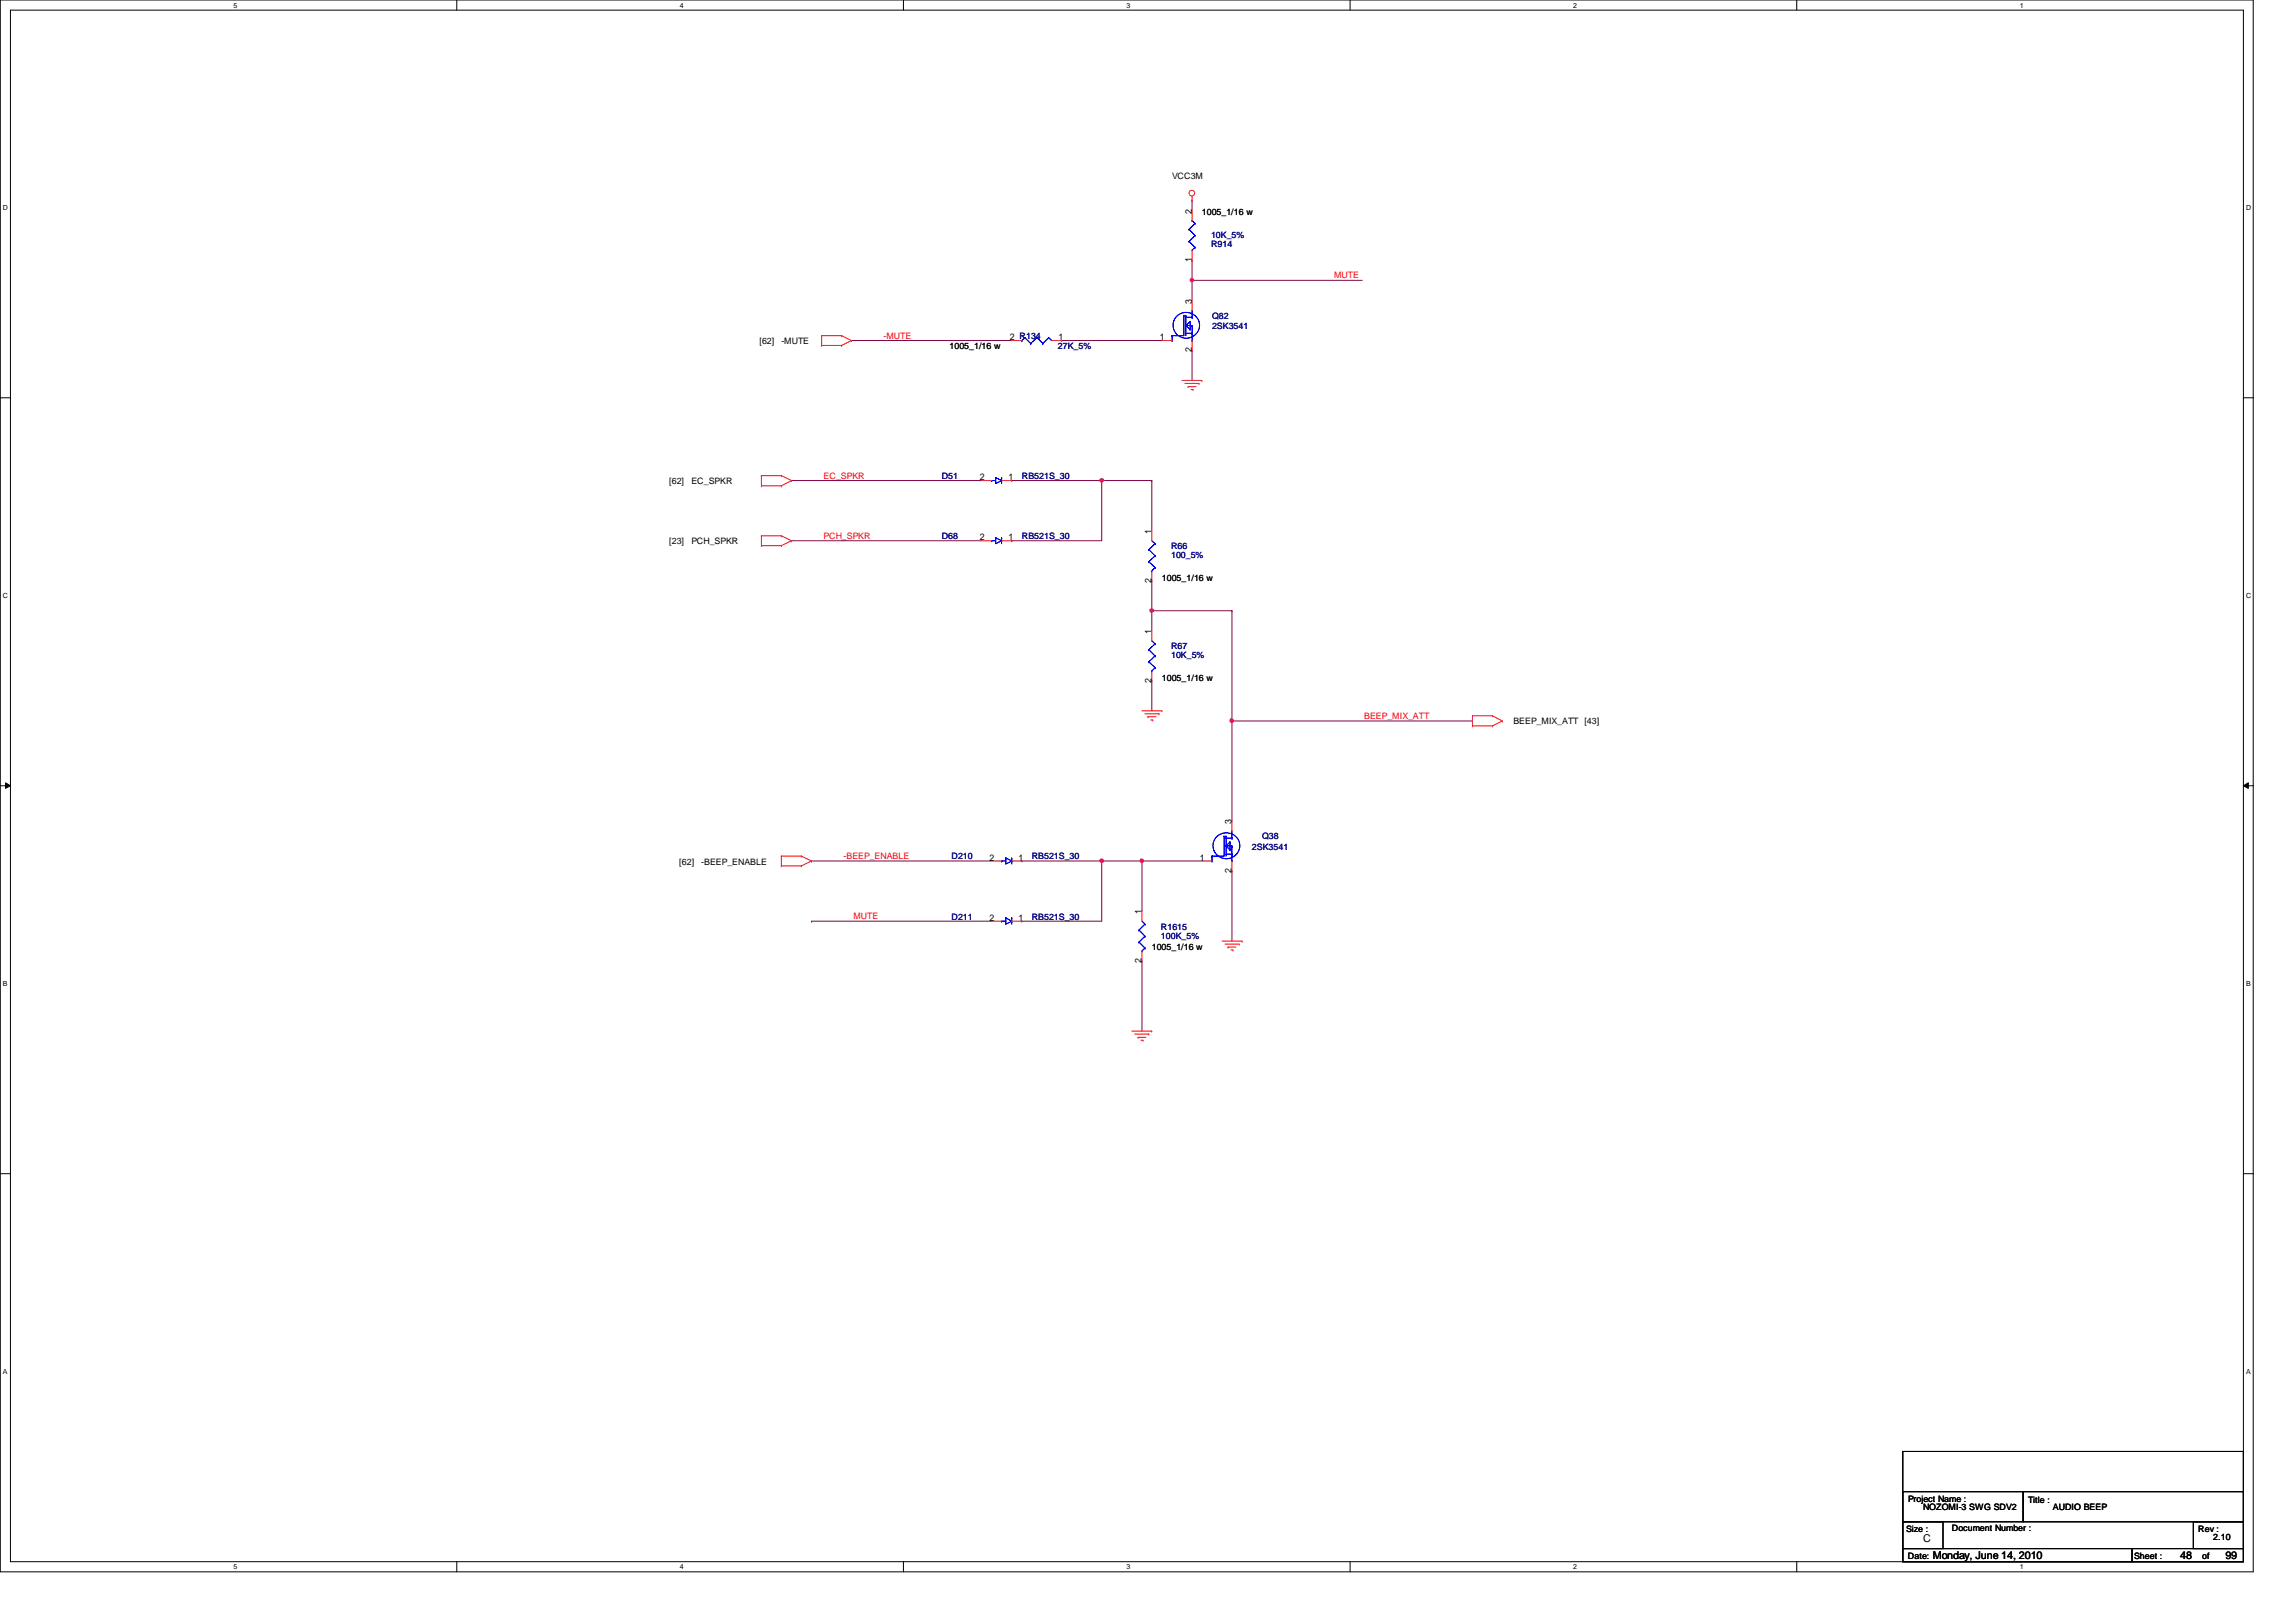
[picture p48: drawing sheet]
<svg xmlns="http://www.w3.org/2000/svg" width="297mm" height="210mm" viewBox="0 0 297 210" stroke-linecap="round" stroke-linejoin="round" font-family="sans-serif">
<defs><g id="words">
<g font-size="1.4">
<text x="248.8" y="199.5">C</text>
<text x="250.1" y="201.7">Monday, June 14, 2010</text>
<text x="282.1" y="201.7">48</text>
<text x="287.9" y="201.7">99</text>
</g>
<g font-size="1.2">
<text x="154.2" y="27.6" transform="rotate(-90 154.2 27.6)">2</text>
<text x="154.2" y="33.9" transform="rotate(-90 154.2 33.9)">1</text>
<text x="154.2" y="39.3" transform="rotate(-90 154.2 39.3)">3</text>
<text x="130.6" y="44">2 R134</text>
<text x="136.9" y="44">1</text>
<text x="150.1" y="44">1</text>
<text x="154.2" y="45.6" transform="rotate(-90 154.2 45.6)">2</text>
<text x="126.7" y="62.1">2</text>
<text x="130.5" y="62.1">1</text>
<text x="126.7" y="69.9">2</text>
<text x="130.5" y="69.9">1</text>
<text x="149" y="69.1" transform="rotate(-90 149 69.1)">1</text>
<text x="149" y="75.4" transform="rotate(-90 149 75.4)">2</text>
<text x="149" y="82" transform="rotate(-90 149 82)">1</text>
<text x="149" y="88.3" transform="rotate(-90 149 88.3)">2</text>
<text x="159.3" y="106.6" transform="rotate(-90 159.3 106.6)">3</text>
<text x="128" y="111.4">2</text>
<text x="131.8" y="111.4">1</text>
<text x="155.2" y="111.4">1</text>
<text x="159.3" y="112.9" transform="rotate(-90 159.3 112.9)">2</text>
<text x="128" y="119.2">2</text>
<text x="131.8" y="119.2">1</text>
<text x="147.7" y="118.3" transform="rotate(-90 147.7 118.3)">1</text>
<text x="147.7" y="124.6" transform="rotate(-90 147.7 124.6)">2</text>
</g>
<g font-size="1.1">
<text x="151.6" y="23.2">VCC3M</text>
<text x="155.5" y="27.8">1005_1/16 w</text>
<text x="98.3" y="44.5">[62]</text>
<text x="101.1" y="44.5">-MUTE</text>
<text x="122.8" y="45.2">1005_1/16 w</text>
<text x="86.6" y="62.7">[62]</text>
<text x="89.4" y="62.7">EC_SPKR</text>
<text x="86.6" y="70.4">[23]</text>
<text x="89.4" y="70.4">PCH_SPKR</text>
<text x="150.3" y="75.2">1005_1/16 w</text>
<text x="150.3" y="88.2">1005_1/16 w</text>
<text x="195.8" y="93.7">BEEP_MIX_ATT [43]</text>
<text x="87.9" y="111.9">[62]</text>
<text x="90.7" y="111.9">-BEEP_ENABLE</text>
<text x="149" y="122.9">1005_1/16 w</text>
<text x="246.8" y="194.4">Project Name :</text>
<text x="248.8" y="195.4">NOZOMI-3 SWG SDV2</text>
<text x="262.4" y="194.5">Title :</text>
<text x="265.6" y="195.4">AUDIO BEEP</text>
<text x="246.6" y="198.3">Size :</text>
<text x="246.8" y="201.8">Date:</text>
<text x="252.5" y="198.2">Document Number :</text>
<text x="276.1" y="201.8">Sheet :</text>
<text x="284.4" y="198.3">Rev :</text>
<text x="284.9" y="201.8">of</text>
<text x="286.3" y="199.3">2.10</text>
</g>
<g font-size="1.1" fill="#000080">
<text x="156.7" y="32">R914</text>
<text x="156.7" y="30.8">10K_5%</text>
<text x="156.8" y="41.3">Q82</text>
<text x="136.9" y="45.2">27K_5%</text>
<text x="156.8" y="42.6">2SK3541</text>
<text x="121.8" y="62">D51</text>
<text x="132.2" y="62">RB521S_30</text>
<text x="121.8" y="69.8">D68</text>
<text x="132.2" y="69.8">RB521S_30</text>
<text x="151.5" y="71.1">R66</text>
<text x="151.5" y="72.2">100_5%</text>
<text x="151.5" y="84">R67</text>
<text x="151.5" y="85.2">10K_5%</text>
<text x="123.1" y="111.2">D210</text>
<text x="133.5" y="111.2">RB521S_30</text>
<text x="162" y="109.9">2SK3541</text>
<text x="163.3" y="108.6">Q38</text>
<text x="123.1" y="119">D211</text>
<text x="133.5" y="119">RB521S_30</text>
<text x="150.2" y="120.3">R1615</text>
<text x="150.2" y="121.5">100K_5%</text>
</g>
<g font-size="1.1" fill="#f00">
<text x="172.6" y="36">MUTE</text>
<text x="114.3" y="43.8">-MUTE</text>
<text x="106.5" y="61.9">EC_SPKR</text>
<text x="106.5" y="69.7">PCH_SPKR</text>
<text x="176.5" y="93">BEEP_MIX_ATT</text>
<text x="109.1" y="111.2">-BEEP_ENABLE</text>
<text x="110.4" y="119">MUTE</text>
</g>
<g font-size=".9">
<text x="30.2" y="1">5</text>
<text x="88" y="1">4</text>
<text x="145.8" y="1">3</text>
<text x="203.5" y="1">2</text>
<text x="261.3" y="1">1</text>
<text x=".4" y="27.2">D</text>
<text x="290.6" y="27.2">D</text>
<text x=".4" y="77.3">C</text>
<text x="290.6" y="77.3">C</text>
<text x=".4" y="127.6">B</text>
<text x="290.6" y="127.6">B</text>
<text x=".4" y="177.8">A</text>
<text x="290.6" y="177.8">A</text>
<text x="30.2" y="203.1">5</text>
<text x="88" y="203.1">4</text>
<text x="145.8" y="203.1">3</text>
<text x="203.5" y="203.1">2</text>
<text x="261.3" y="203.1">1</text>
</g>
</g></defs>
<path d="M0 0h291.5v203.4h-291.5zM1.4 1.3h288.8v200.8h-288.8z" fill="none" stroke="#000" stroke-width=".13"/>
<g fill="#fff">
<path d="M30.2 .2h.5v1h-.5z"/>
<path d="M30.2 202.3h.5v1h-.5z"/>
</g>
<path d="M59.1 0v1.3M59.1 202.1v1.3" fill="none" stroke="#000" stroke-width=".13"/>
<g fill="#fff">
<path d="M88 .2h.5v1h-.5z"/>
<path d="M88 202.3h.5v1h-.5z"/>
</g>
<path d="M116.9 0v1.3M116.9 202.1v1.3" fill="none" stroke="#000" stroke-width=".13"/>
<g fill="#fff">
<path d="M145.8 .2h.5v1h-.5z"/>
<path d="M145.8 202.3h.5v1h-.5z"/>
</g>
<path d="M174.7 0v1.3M174.7 202.1v1.3" fill="none" stroke="#000" stroke-width=".13"/>
<g fill="#fff">
<path d="M203.5 .2h.5v1h-.5z"/>
<path d="M203.5 202.3h.5v1h-.5z"/>
</g>
<path d="M232.4 0v1.3M232.4 202.1v1.3" fill="none" stroke="#000" stroke-width=".13"/>
<g fill="#fff">
<path d="M261.3 .2h.5v1h-.5z"/>
<path d="M261.3 202.3h.5v1h-.5z"/>
<path d="M.4 26.4h.6v1h-.6z"/>
<path d="M290.6 26.4h.6v1h-.6z"/>
<path d="M.4 76.5h.6v1.1h-.6z"/>
<path d="M290.6 76.5h.6v1.1h-.6z"/>
</g>
<path d="M0 51.5h1.4M290.2 51.5h1.3" fill="none" stroke="#000" stroke-width=".13"/>
<g fill="#fff">
<path d="M.4 126.7h.6v1.1h-.6z"/>
<path d="M290.6 126.7h.6v1.1h-.6z"/>
</g>
<path d="M0 101.7h1.4M.7 101.3l.7 .4-.7 .3zM290.2 101.7l.7-.4v.7zM290.2 101.7h1.3" fill="none" stroke="#000" stroke-width=".13"/>
<path d="M.7 101.3l.7 .4-.7 .3zM290.2 101.7l.7-.4v.7z" fill="#000"/>
<g fill="#fff">
<path d="M.4 177h.5v1h-.5z"/>
<path d="M290.6 177h.5v1h-.5z"/>
</g>
<path d="M0 151.9h1.4M290.2 151.9h1.3" fill="none" stroke="#000" stroke-width=".13"/>
<path d="M154.2 36.3h.1M154.2 36.3v2.6M137.4 44.1h.1M137.4 44.1h12.9M149 79h.1M149 79v2.6" fill="none" stroke="#800040" stroke-width=".13"/>
<circle cx="149" cy="79" r=".25" fill="#f0f"/>
<circle cx="149" cy="79" r=".25" fill="none" stroke="#f0f" stroke-width=".13"/>
<path d="M149 79h.1M149 75.1h.1M149 75.1v3.9M149 79h10.4M149 88.1h.1M149 88.1v3.9M159.4 93.3h.1M159.4 93.3v13" fill="none" stroke="#800040" stroke-width=".13"/>
<path d="M159.2 93.1l.1-.1 .3 .1-.1 .3-.2 .1-.1-.1z" fill-rule="evenodd" fill="#f0f"/>
<path d="M159.2 93.1l.1-.1 .3 .1-.1 .3-.2 .1-.1-.1z" fill="none" stroke="#f0f" stroke-width=".13"/>
<path d="M142.5 62.2h.1M142.5 62.2h6.5M149 62.2h.1M149 62.2v6.5" fill="none" stroke="#800040" stroke-width=".13"/>
<circle cx="142.5" cy="62.2" r=".25" fill="#f0f"/>
<circle cx="142.5" cy="62.2" r=".25" fill="none" stroke="#f0f" stroke-width=".13"/>
<g fill="none" stroke="#800040" stroke-width=".13">
<path d="M102.4 62.2h.1M102.4 70h.1M102.4 70h24.6M102.4 62.2h24.6M130.9 70h.1M142.5 62.2h.1M142.5 62.2v7.8h-11.6M105 111.4h.1M105 119.2h.1M105 119.2h23.3M105 111.4h23.3M132.2 119.2h.1"/>
<path d="M142.5 111.4h.1M142.5 111.4v7.8h-10.3M147.7 111.4h.1M147.7 111.4h7.8"/>
</g>
<circle cx="142.5" cy="111.4" r=".25" fill="#f0f"/>
<circle cx="142.5" cy="111.4" r=".25" fill="none" stroke="#f0f" stroke-width=".13"/>
<g fill="none" stroke="#800040" stroke-width=".13">
<path d="M154.2 25.9h.1M154.2 25.9v1.3M110.1 44.1h.1M110.1 44.1h20.8M154.2 45.3h.1M154.2 45.3v3.9M132.2 111.4h.1M132.2 111.4h10.3M147.7 111.4h.1M147.7 111.4v6.5M159.4 112.7h.1M159.4 112.7v9.1"/>
<path d="M147.7 124.4h.1M147.7 124.4v9"/>
</g>
<path d="M147.5 111.2h.4l.1 .2-.1 .2h-.2h-.2z" fill-rule="evenodd" fill="#f0f"/>
<path d="M147.5 111.2h.4l.1 .2-.1 .2h-.2h-.2z" fill="none" stroke="#f0f" stroke-width=".13"/>
<path d="M154.2 36.3h.1M154.2 36.3h22M159.4 79h.1M159.4 79v14.3M159.4 93.3h.1M159.4 93.3h31.1M142.5 111.4h.1M142.5 111.4h5.2" fill="none" stroke="#800040" stroke-width=".13"/>
<path d="M154 36.1h.3l.1 .1-.1 .2-.1 .1-.2-.1z" fill-rule="evenodd" fill="#f0f"/>
<path d="M154 36.1h.3l.1 .1-.1 .2-.1 .1-.2-.1z" fill="none" stroke="#f0f" stroke-width=".13"/>
<path d="M154.2 33.7h.1M154.2 33.7v2.6M130.9 62.2h.1M130.9 62.2h11.6" fill="none" stroke="#800040" stroke-width=".13"/>
<g fill="none" stroke="#f00" stroke-width=".13">
<path d="M154.2 25.9h.1M154.2 25.4v.5M154.2 27.2v1.3M154.2 32.4v1.3M154.2 38.9v1.3M106.3 43.4h.1M106.3 44.7h.1M106.3 43.4h2.6M106.3 43.4v1.3M106.3 44.7h2.6M108.9 43.4h.1M108.9 44.7h.1"/>
<path d="M108.9 43.4l1.2 .7M110.1 44.1h.1M110.1 44.1l-1.2 .6M130.9 44.1h1.3M136.1 44.1h1.3M150.3 44.1h1.3M152.9 49.2h2.6M153.3 49.6h1.8M153.7 50h.1M153.7 50h1M154.1 50.4h.2M154.2 44.1v1.2"/>
<path d="M154.3 50.4h.1M155.1 49.6h.1M155.5 49.2h.1M98.5 61.6h.1M98.5 62.9h.1M98.5 69.3h.1M98.5 70.6h.1M98.5 61.6h2.6M98.5 61.6v1.3M98.5 69.3v1.3M98.5 62.9h2.6M98.5 69.3h2.6"/>
<path d="M98.5 70.6h2.6M101.1 61.6h.1M101.1 62.9h.1M101.1 69.3h.1M101.1 70.6h.1M101.1 61.6l1.3 .6M101.1 69.3l1.3 .7M102.4 62.2h.1M102.4 70h.1M102.4 62.2l-1.3 .7M102.4 70l-1.3 .6M127 70h1.3"/>
<path d="M127 62.2h1.3M129.6 70h1.3M129.6 62.2h1.3M149 68.7v1.3M149 73.9v1.2M147.7 92h2.6M148.1 92.4h1.8M148.5 92.8h.1M148.5 92.8h1.1M148.9 93.2h.2M149 81.6v1.3M149 86.8v1.3"/>
<path d="M149.1 93.2h.1M149.9 92.4h.1M150.3 92h.1M190.5 92.6h.1M190.5 93.9h.1M190.5 92.6h2.6M190.5 92.6v1.3M190.5 93.9h2.6M193.1 92.6h.1M193.1 93.9h.1M193.1 92.6l1.2 .7M194.3 93.3h.1"/>
<path d="M194.3 93.3l-1.2 .6M101.1 110.8h.1M101.1 112.1h.1M101.1 110.8h2.6M101.1 110.8v1.3M101.1 112.1h2.6M103.7 110.8h.1M103.7 112.1h.1M103.7 110.8l1.3 .6M105 111.4h.1M105 111.4l-1.3 .7M128.3 119.2h1.3"/>
<path d="M128.3 111.4h1.3M130.9 119.2h1.3M130.9 111.4h1.3M147.7 117.9v1.3M155.5 111.4h1.3M159.4 106.3v1.2M159.4 111.4v1.3M146.4 133.4h2.6M146.8 133.8h1.8M147.2 134.2h.1M147.2 134.2h1M147.6 134.6h.3"/>
<path d="M147.7 123.1v1.3M147.9 134.6h.1M148.6 133.8h.1M149 133.4h.1M158.1 121.8h2.6M158.5 122.2h1.8M158.9 122.6h.1M158.9 122.6h1M159.3 122.9h.2M159.5 122.9h.1M160.3 122.2h.1M160.7 121.8h.1"/>
<circle cx="154.2" cy="25" r=".37"/>
</g>
<path d="M246.2 196.9h5.2v3.5h-5.2zM246.2 193h15.5v3.9h-15.5zM246.2 187.8h44v14.3h-44zM261.7 193h28.5v3.9h-28.5zM283.8 196.9h6.4v3.5h-6.4zM246.2 200.4h29.6v1.7h-29.6zM275.8 200.4h14.4v1.7h-14.4z" fill="none" stroke="#000" stroke-width=".13"/>
<g fill="none" stroke="#00f" stroke-width=".13">
<path d="M153.8 31.2h.1M153.8 29.7h.1M153.8 31.2l.8 .8M153.8 29.7l.8 .8M154.2 28.5h.1M154.2 28.5l.4 .4M154.6 32h.1M154.6 30.5h.1M154.6 28.9h.1M154.6 32l-.4 .4M154.6 30.5l-.8 .7M154.6 28.9l-.8 .8"/>
<path d="M132.2 44.1h.1M132.6 43.7h.1M132.6 43.7l.7 .7M132.6 43.7l-.4 .4M133.3 44.4h.1M134.2 43.7h.1M134.2 43.7l.7 .7M134.2 43.7l-.9 .7M134.9 44.4h.1M135.7 43.7h.1M135.7 43.7l.4 .4M135.7 43.7l-.8 .7"/>
<path d="M151.6 43.4h.1M151.6 44.1h.1M151.6 43.4v.7M153.2 40.8h.1M153.2 40.8v2.6h-1.6M153.4 40.8h.1M153.4 40.8v2.6M153.4 43.1h.8M153.4 42.1h.8M153.4 41.1h.8M153.4 42.1l.6 .5M154 41.6h.1"/>
<path d="M154 42.6h.1M154 41.6l-.6 .5M154 41.6v1M154.2 43.1h.1M154.2 42.1h.1M154.2 41.1h.1M154.2 44.1h.1M154.2 40.2v.9M154.2 42.1v2M128.3 70h.1M128.3 62.2h.1M128.3 70h.5"/>
<path d="M128.3 62.2h.5M128.8 69.6h.1M128.8 61.8h.1M128.8 61.8v.8l.8-.4M128.8 69.6v.8l.8-.4M128.8 69.6l.8 .4M128.8 61.8l.8 .4M129.6 69.6h.1M129.6 70h.1M129.6 61.8h.1M129.6 62.2h.1M129.6 61.8v.8"/>
<path d="M129.6 69.6v.8M148.6 71.1h.1M148.6 72.7h.1M148.6 71.1l.8 .8M148.6 72.7l.8 .7M149 73.9h.1M149 70l.4 .4M149.4 70.4h.1M149.4 71.9h.1M149.4 73.4h.1M149.4 70.4l-.8 .7M149.4 71.9l-.8 .8"/>
<path d="M149.4 73.4l-.4 .5M148.6 84.1h.1M148.6 85.6h.1M148.6 84.1l.8 .8M148.6 85.6l.8 .8M149 86.8h.1M149 82.9l.4 .4M149.4 83.3h.1M149.4 84.9h.1M149.4 86.4h.1M149.4 83.3l-.8 .8M149.4 84.9l-.8 .7"/>
<path d="M149.4 86.4l-.4 .4M129.6 119.2h.1M129.6 111.4h.1M129.6 119.2h.5M129.6 111.4h.5M130.1 118.8h.1M130.1 111h.1M130.1 111v.8l.8-.4M130.1 118.8v.8l.8-.4M130.1 118.8l.8 .4M130.1 111l.8 .4M130.9 118.8h.1"/>
<path d="M130.9 119.2h.1M130.9 111h.1M130.9 111.4h.1M130.9 111v.8M130.9 118.8v.8M147.7 119.2l.4 .4M148.1 119.6h.1M148.1 119.6l-.7 .8M156.8 110.8h.1M156.8 111.4h.1M156.8 110.8v.6M158.4 108.2h.1"/>
<path d="M158.4 108.2v2.6h-1.6M158.6 108.2h.1M158.6 108.2v2.6M158.6 110.5h.8M158.6 109.5h.8M158.6 108.5h.8M158.6 109.5l.5 .5M159.1 109h.1M159.1 110h.1M159.1 109l-.5 .5M159.1 109v1M159.4 110.5h.1"/>
<path d="M159.4 109.5h.1M159.4 108.5h.1M159.4 111.4h.1M159.4 107.5v1M159.4 109.5v1.9M147.4 120.4h.1M147.4 121.9h.1M147.4 120.4l.7 .8M147.4 121.9l.7 .8M147.7 123.1h.1M148.1 121.2h.1M148.1 122.7h.1"/>
<path d="M148.1 121.2l-.7 .7M148.1 122.7l-.4 .4"/>
<circle cx="153.5" cy="42.1" r="1.7"/>
<circle cx="158.7" cy="109.4" r="1.71"/>
</g>
<circle cx="149" cy="79" r=".25" fill="#f0f"/>
<circle cx="149" cy="79" r=".25" fill="none" stroke="#f0f" stroke-width=".13"/>
<path d="M159.2 93.1l.1-.1 .3 .1-.1 .3-.2 .1-.1-.1z" fill-rule="evenodd" fill="#f0f"/>
<path d="M159.2 93.1l.1-.1 .3 .1-.1 .3-.2 .1-.1-.1z" fill="none" stroke="#f0f" stroke-width=".13"/>
<circle cx="142.5" cy="62.2" r=".25" fill="#f0f"/>
<circle cx="142.5" cy="62.2" r=".25" fill="none" stroke="#f0f" stroke-width=".13"/>
<circle cx="142.5" cy="111.4" r=".25" fill="#f0f"/>
<circle cx="142.5" cy="111.4" r=".25" fill="none" stroke="#f0f" stroke-width=".13"/>
<path d="M147.5 111.2h.4l.1 .2-.1 .2h-.2h-.2z" fill-rule="evenodd" fill="#f0f"/>
<path d="M147.5 111.2h.4l.1 .2-.1 .2h-.2h-.2z" fill="none" stroke="#f0f" stroke-width=".13"/>
<path d="M154 36.1h.3l.1 .1-.1 .2-.1 .1-.2-.1z" fill-rule="evenodd" fill="#f0f"/>
<path d="M154 36.1h.3l.1 .1-.1 .2-.1 .1-.2-.1z" fill="none" stroke="#f0f" stroke-width=".13"/>
<use href="#words"/>
</svg>
